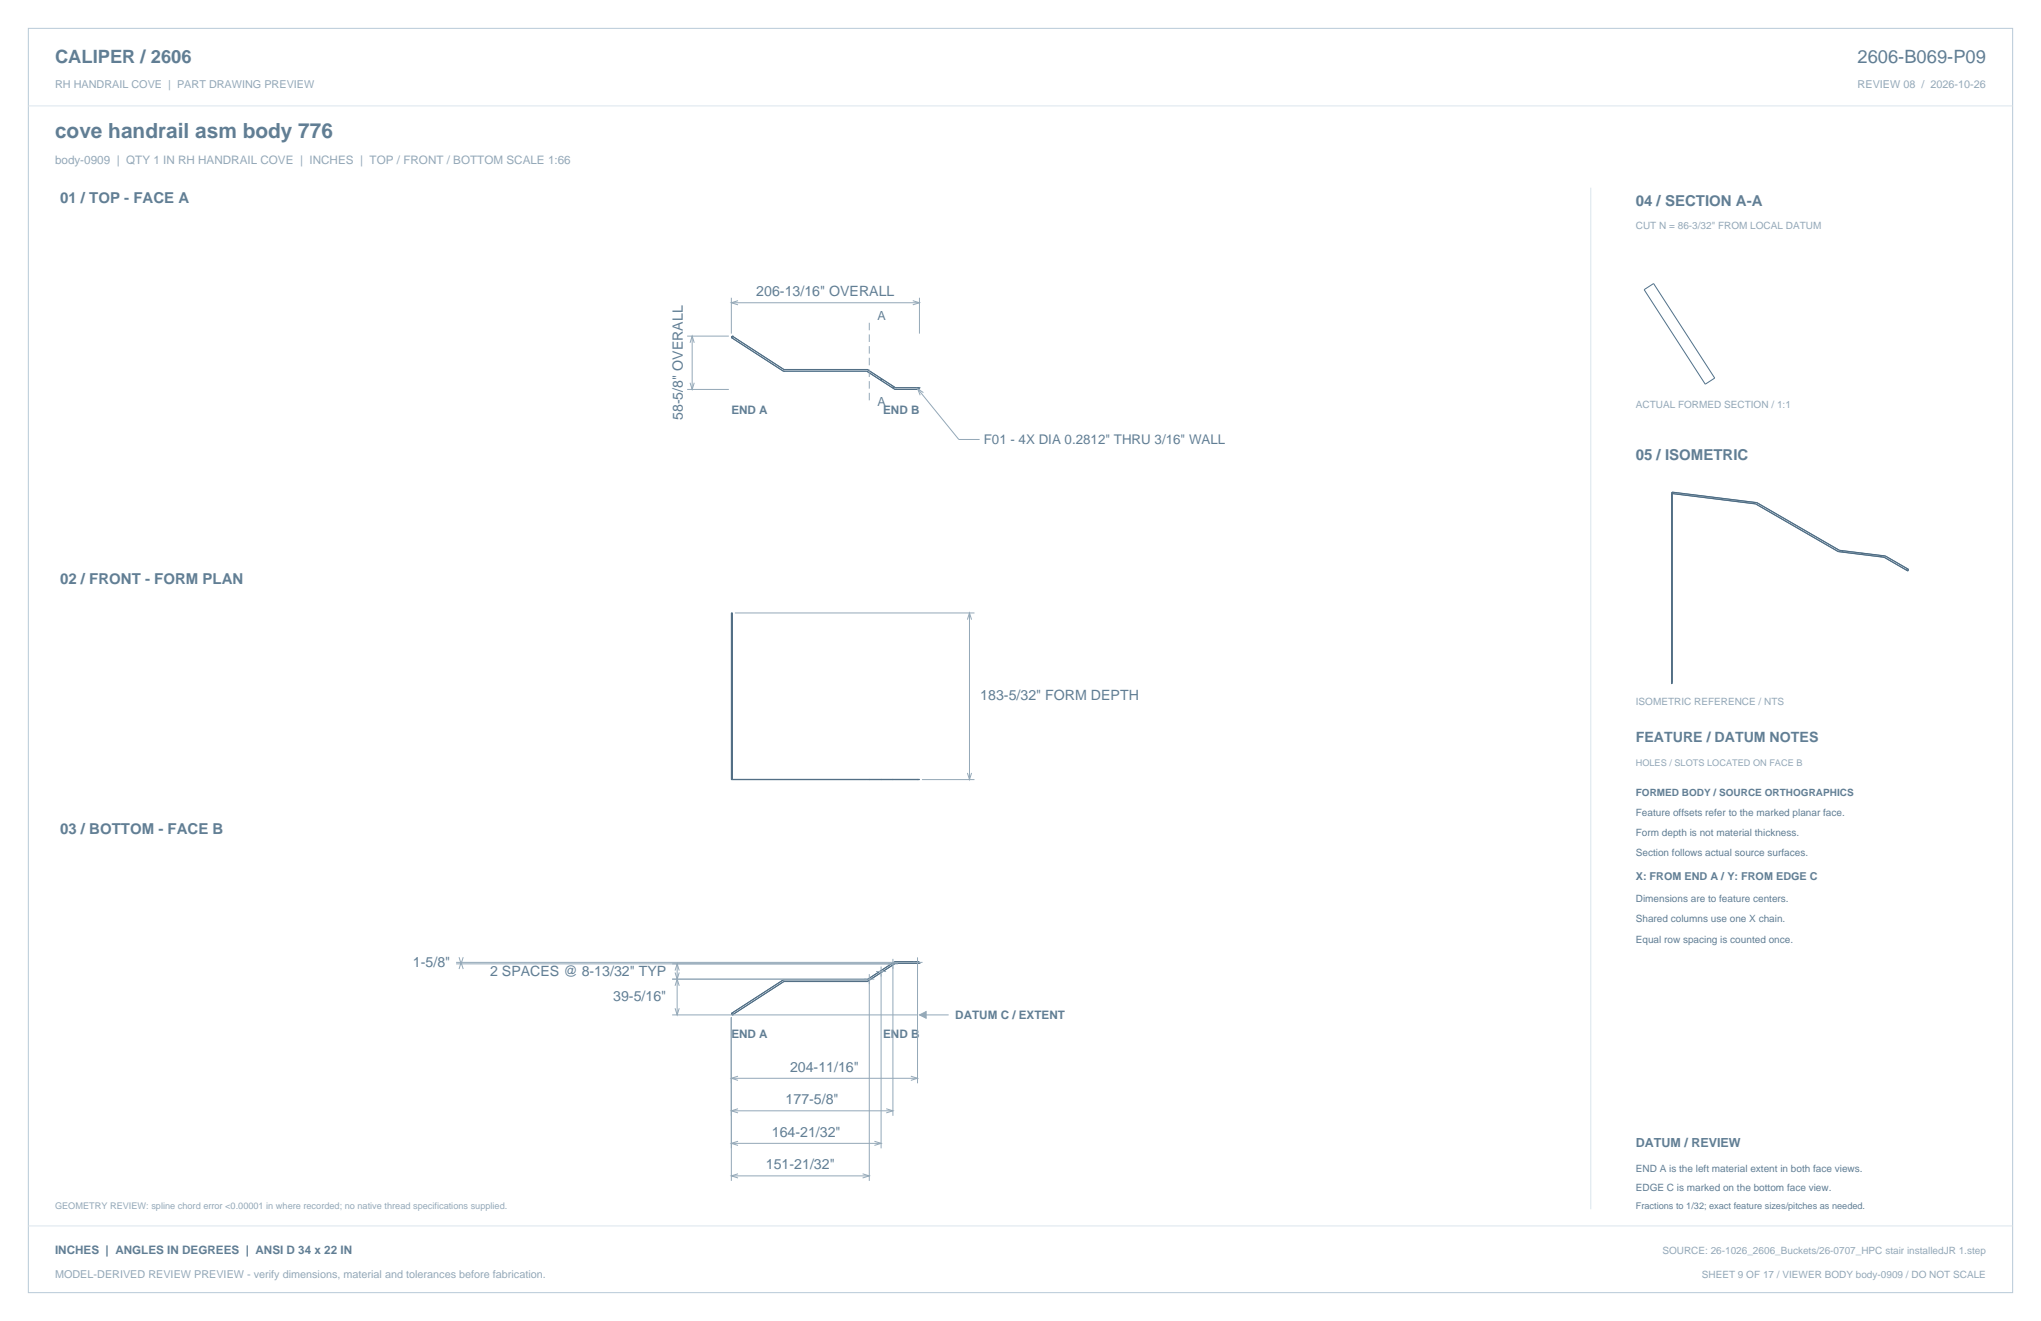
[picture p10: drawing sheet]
<svg xmlns="http://www.w3.org/2000/svg" width="864mm" height="559mm" viewBox="0 0 864 559" stroke-linecap="round" stroke-linejoin="round" font-family="sans-serif">
<defs><g id="words">
<text font-size="8.8" fill="#617e94" x="23.3" y="58.2">cove handrail asm body 776</text>
<g font-size="7.8" fill="#617e94">
<text x="23.3" y="26.8">CALIPER / 2606</text>
<text x="786" y="26.8">2606-B069-P09</text>
</g>
<g font-size="6.3" fill="#617e94">
<text x="25.4" y="86.1">01 / TOP - FACE A</text>
<text x="692.1" y="87.1">04 / SECTION A-A</text>
<text x="692.1" y="194.4">05 / ISOMETRIC</text>
<text x="25.4" y="246.9">02 / FRONT - FORM PLAN</text>
<text x="25.4" y="352.8">03 / BOTTOM - FACE B</text>
</g>
<g font-size="6" fill="#617e94">
<text x="320" y="125.2">206-13/16&quot; OVERALL</text>
<text x="289" y="177.7" transform="rotate(-90 289 177.7)">58-5/8&quot; OVERALL</text>
<text x="414.8" y="296.3">183-5/32&quot; FORM DEPTH</text>
<text x="692.1" y="314">FEATURE / DATUM NOTES</text>
<text x="174.7" y="409.2">1-5/8&quot;</text>
<text x="207.4" y="412.7">2 SPACES @ 8-13/32&quot; TYP</text>
<text x="259.5" y="423.5">39-5/16&quot;</text>
<text x="334.3" y="453.3">204-11/16&quot;</text>
<text x="332.4" y="467.1">177-5/8&quot;</text>
<text x="326.6" y="480.8">164-21/32&quot;</text>
<text x="324.1" y="494.6">151-21/32&quot;</text>
</g>
<text font-size="5.6" fill="#617e94" x="416.3" y="187.7">F01 - 4X DIA 0.2812&quot; THRU 3/16&quot; WALL</text>
<g font-size="5.3" fill="#617e94">
<text x="371.3" y="135.5">A</text>
<text x="371.3" y="171.8">A</text>
<text x="692.1" y="485.1">DATUM / REVIEW</text>
</g>
<text font-size="4.9" fill="#93a8b9" x="23.3" y="69.5">body-0909 | QTY 1 IN RH HANDRAIL COVE | INCHES | TOP / FRONT / BOTTOM SCALE 1:66</text>
<g font-size="4.9" fill="#617e94">
<text x="309.5" y="175">END A</text>
<text x="373.7" y="175">END B</text>
<text x="404.2" y="431.1">DATUM C / EXTENT</text>
<text x="309.5" y="439.2">END A</text>
<text x="373.7" y="439.2">END B</text>
<text x="23.3" y="530.6">INCHES | ANGLES IN DEGREES | ANSI D 34 x 22 IN</text>
</g>
<g font-size="4.6" fill="#93a8b9">
<text x="23.3" y="37">RH HANDRAIL COVE | PART DRAWING PREVIEW</text>
<text x="786" y="37">REVIEW 08 / 2026-10-26</text>
<text x="23.3" y="540.5">MODEL-DERIVED REVIEW PREVIEW - verify dimensions, material and tolerances before fabrication.</text>
</g>
<text font-size="4.6" fill="#617e94" x="692.1" y="372.2">X: FROM END A / Y: FROM EDGE C</text>
<g font-size="4.2" fill="#93a8b9">
<text x="692.1" y="97">CUT N = 86-3/32&quot; FROM LOCAL DATUM</text>
<text x="692.1" y="172.8">ACTUAL FORMED SECTION / 1:1</text>
<text x="692.1" y="298.1">ISOMETRIC REFERENCE / NTS</text>
<text x="703.4" y="530.6">SOURCE: 26-1026_2606_Buckets/26-0707_HPC stair installedJR 1.step</text>
<text x="720.1" y="540.5">SHEET 9 OF 17 / VIEWER BODY body-0909 / DO NOT SCALE</text>
</g>
<g font-size="4.2" fill="#617e94">
<text x="692.1" y="336.9">FORMED BODY / SOURCE ORTHOGRAPHICS</text>
<text x="692.1" y="345.4">Feature offsets refer to the marked planar face.</text>
<text x="692.1" y="353.8">Form depth is not material thickness.</text>
<text x="692.1" y="362.3">Section follows actual source surfaces.</text>
<text x="692.1" y="381.4">Dimensions are to feature centers.</text>
<text x="692.1" y="390.2">Shared columns use one X chain.</text>
<text x="692.1" y="399">Equal row spacing is counted once.</text>
<text x="692.1" y="495.7">END A is the left material extent in both face views.</text>
<text x="692.1" y="503.8">EDGE C is marked on the bottom face view.</text>
</g>
<g font-size="3.9" fill="#93a8b9">
<text x="692.1" y="323.8">HOLES / SLOTS LOCATED ON FACE B</text>
<text x="23.3" y="511.5">GEOMETRY REVIEW: spline chord error &lt;0.00001 in where recorded; no native thread specifications supplied.</text>
</g>
<text font-size="3.9" fill="#617e94" x="692.1" y="511.5">Fractions to 1/32; exact feature sizes/pitches as needed.</text>
</g></defs>
<path d="M12 12h839.6v534.8h-839.6z" fill="none" stroke="#b8cad8" stroke-width=".42"/>
<path d="M12 44.8h839.6M673.1 79.4v432.1M12 518.6h839.6" fill="none" stroke="#dbe5ed" stroke-width=".42"/>
<g fill="none" stroke="#536f85" stroke-width=".42">
<path d="M695.7 122.5l4-2.6 25.8 40-4 2.6zM309.8 142.2l21.9 14.1h35.3l11.9 7.7h10.1l-.4 .7h-9.9l-12-7.7h-35.2l-22-14.2M309.8 142.2l-.3 .6M707.3 208.7v80.6M707.3 208.7l35.6 4.4M707.4 208.8v80.5M707.4 208.8l35.5 4.4M707.5 208.1l35.9 4.5M707.5 208.1v80.6M707.5 208.1l-.2 .6M707.6 208.2l35.8 4.5M707.6 208.2v80.5"/>
<path d="M707.6 208.2l-.2 .6M742.9 213.1v.1M742.9 213.1l34.9 20.3M743.4 212.6v.1M743.4 212.6l34.9 20.2M777.8 233.4l19.4 2.4M777.8 233.4l19.4 2.3M778.3 232.8l19.4 2.4M779.6 233.3h.1M779.6 233.2h.1M779.6 233.2v.1M779.7 233.2v.1"/>
<path d="M787.7 234.3h.2M795.9 235.2h.1M795.9 235.3h.1M795.9 235.2v.1M796 235.2v.1M797.2 235.7l10.1 5.9M797.2 235.8l10.1 5.8M797.2 235.7v.1M797.7 235.2h.1M797.7 235.2l9.8 5.6M797.7 235.2l9.8 5.7M309.5 259.3v70.4l79.5 .1h-79.5v-70.5h.4v70.4"/>
<path d="M309.8 259.3v70.5M806.8 240.8h.1M806.8 240.9h.1M806.8 240.8v.1M806.9 240.8v.1M807.5 240.8l-.2 .8M807.5 240.8v.1M707.3 289.3h.1M707.5 288.7l-.2 .6M707.5 288.7h.1M707.6 288.7l-.2 .6M331.5 329.7v.1"/>
<path d="M331.7 329.7v.1M366.7 329.7v.1M367 329.7v.1M367.8 329.7h.1M372.8 329.7h.1M372.8 329.8h.1M372.8 329.7v.1M372.9 329.7v.1M377.8 329.8h.1M377.8 329.7h.1M377.8 329.7v.1M377.9 329.7v.1"/>
<path d="M378.7 329.7v.1M378.9 329.7v.1M388.3 329.8h.1M388.6 329.7v.1M309.5 428.7l22-14.2h35.2l12-7.7h9.9l.4 .7h-10.1l-11.9 7.7h-35.3l-21.9 14.1zM309.5 428.7l.4 .6"/>
</g>
<g fill="none" stroke="#536f85" stroke-width=".44">
<circle cx="367.8" cy="157.3" r=".05"/>
<circle cx="372.8" cy="160.5" r=".05"/>
<circle cx="377.8" cy="163.8" r=".05"/>
<circle cx="388.2" cy="164.4" r=".05"/>
<circle cx="367.8" cy="414.2" r=".05"/>
<circle cx="372.8" cy="411" r=".05"/>
<circle cx="377.8" cy="407.7" r=".05"/>
<circle cx="388.2" cy="407.1" r=".05"/>
</g>
<g fill="none" stroke="#93a8b9" stroke-width=".42">
<path d="M309.5 126v15.1M309.5 128.1h79.5M312.3 127.2l-2.8 .9 2.8 .9M386.2 127.2l2.8 .9-2.8 .9M389 126v15.1M290.8 142.2h17.6M292 145l.9-2.8 .9 2.8M292.9 142.2v22.5M290.8 164.7h17.6M292 161.9l.9 2.8 .9-2.8M388.3 164.4l17.4 21.5h8.8M390.7 166.1l-2.4-1.7 1.1 2.8"/>
<path d="M311 259.3h101.3M410.2 259.3v70.5M409.3 262.1l.9-2.8 .9 2.8M390.1 329.8h22.2M409.3 327l.9 2.8 .9-2.8M193 407.1h197.3M193 407.7h186.9M194.2 409.9l.9-2.8 .9 2.8M194.2 404.9l.9 2.8 .9-2.8M195.1 407.1v.6M284.4 414.2h85.5M285.6 417l.9-2.8 .9 2.8"/>
<path d="M285.6 410.5l.9-2.8 .9 2.8M285.6 411.4l.9 2.8 .9-2.8M286.5 407.7v21.6M367.8 412.1v87.4M370.7 411h4.2M372.8 408.8v77M377.8 405.6v66.4M388.2 405v53.2M284.4 429.3h103.6M285.6 426.5l.9 2.8 .9-2.8M309.5 430.4v69.1M389 429.3h12.4"/>
<path d="M309.5 456.1h78.7M312.3 455.2l-2.8 .9 2.8 .9M385.4 455.2l2.8 .9-2.8 .9M309.5 469.9h68.3M312.3 469l-2.8 .9 2.8 .9M375 469l2.8 .9-2.8 .9M309.5 483.7h63.3M309.5 497.4h58.3M312.3 482.8l-2.8 .9 2.8 .8M312.3 496.5l-2.8 .9 2.8 .9M365 496.5l2.8 .9-2.8 .9M370 482.8l2.8 .9-2.8 .8"/>
</g>
<path d="M367.8 136.5v33.5" fill="none" stroke="#93a8b9" stroke-width=".42" stroke-dasharray="3.2 1.8" stroke-linecap="butt"/>
<path d="M389 429.3l2.9-1.4v2.8z" fill="#93a8b9" stroke="#93a8b9" stroke-width=".42"/>
<use href="#words"/>
</svg>
